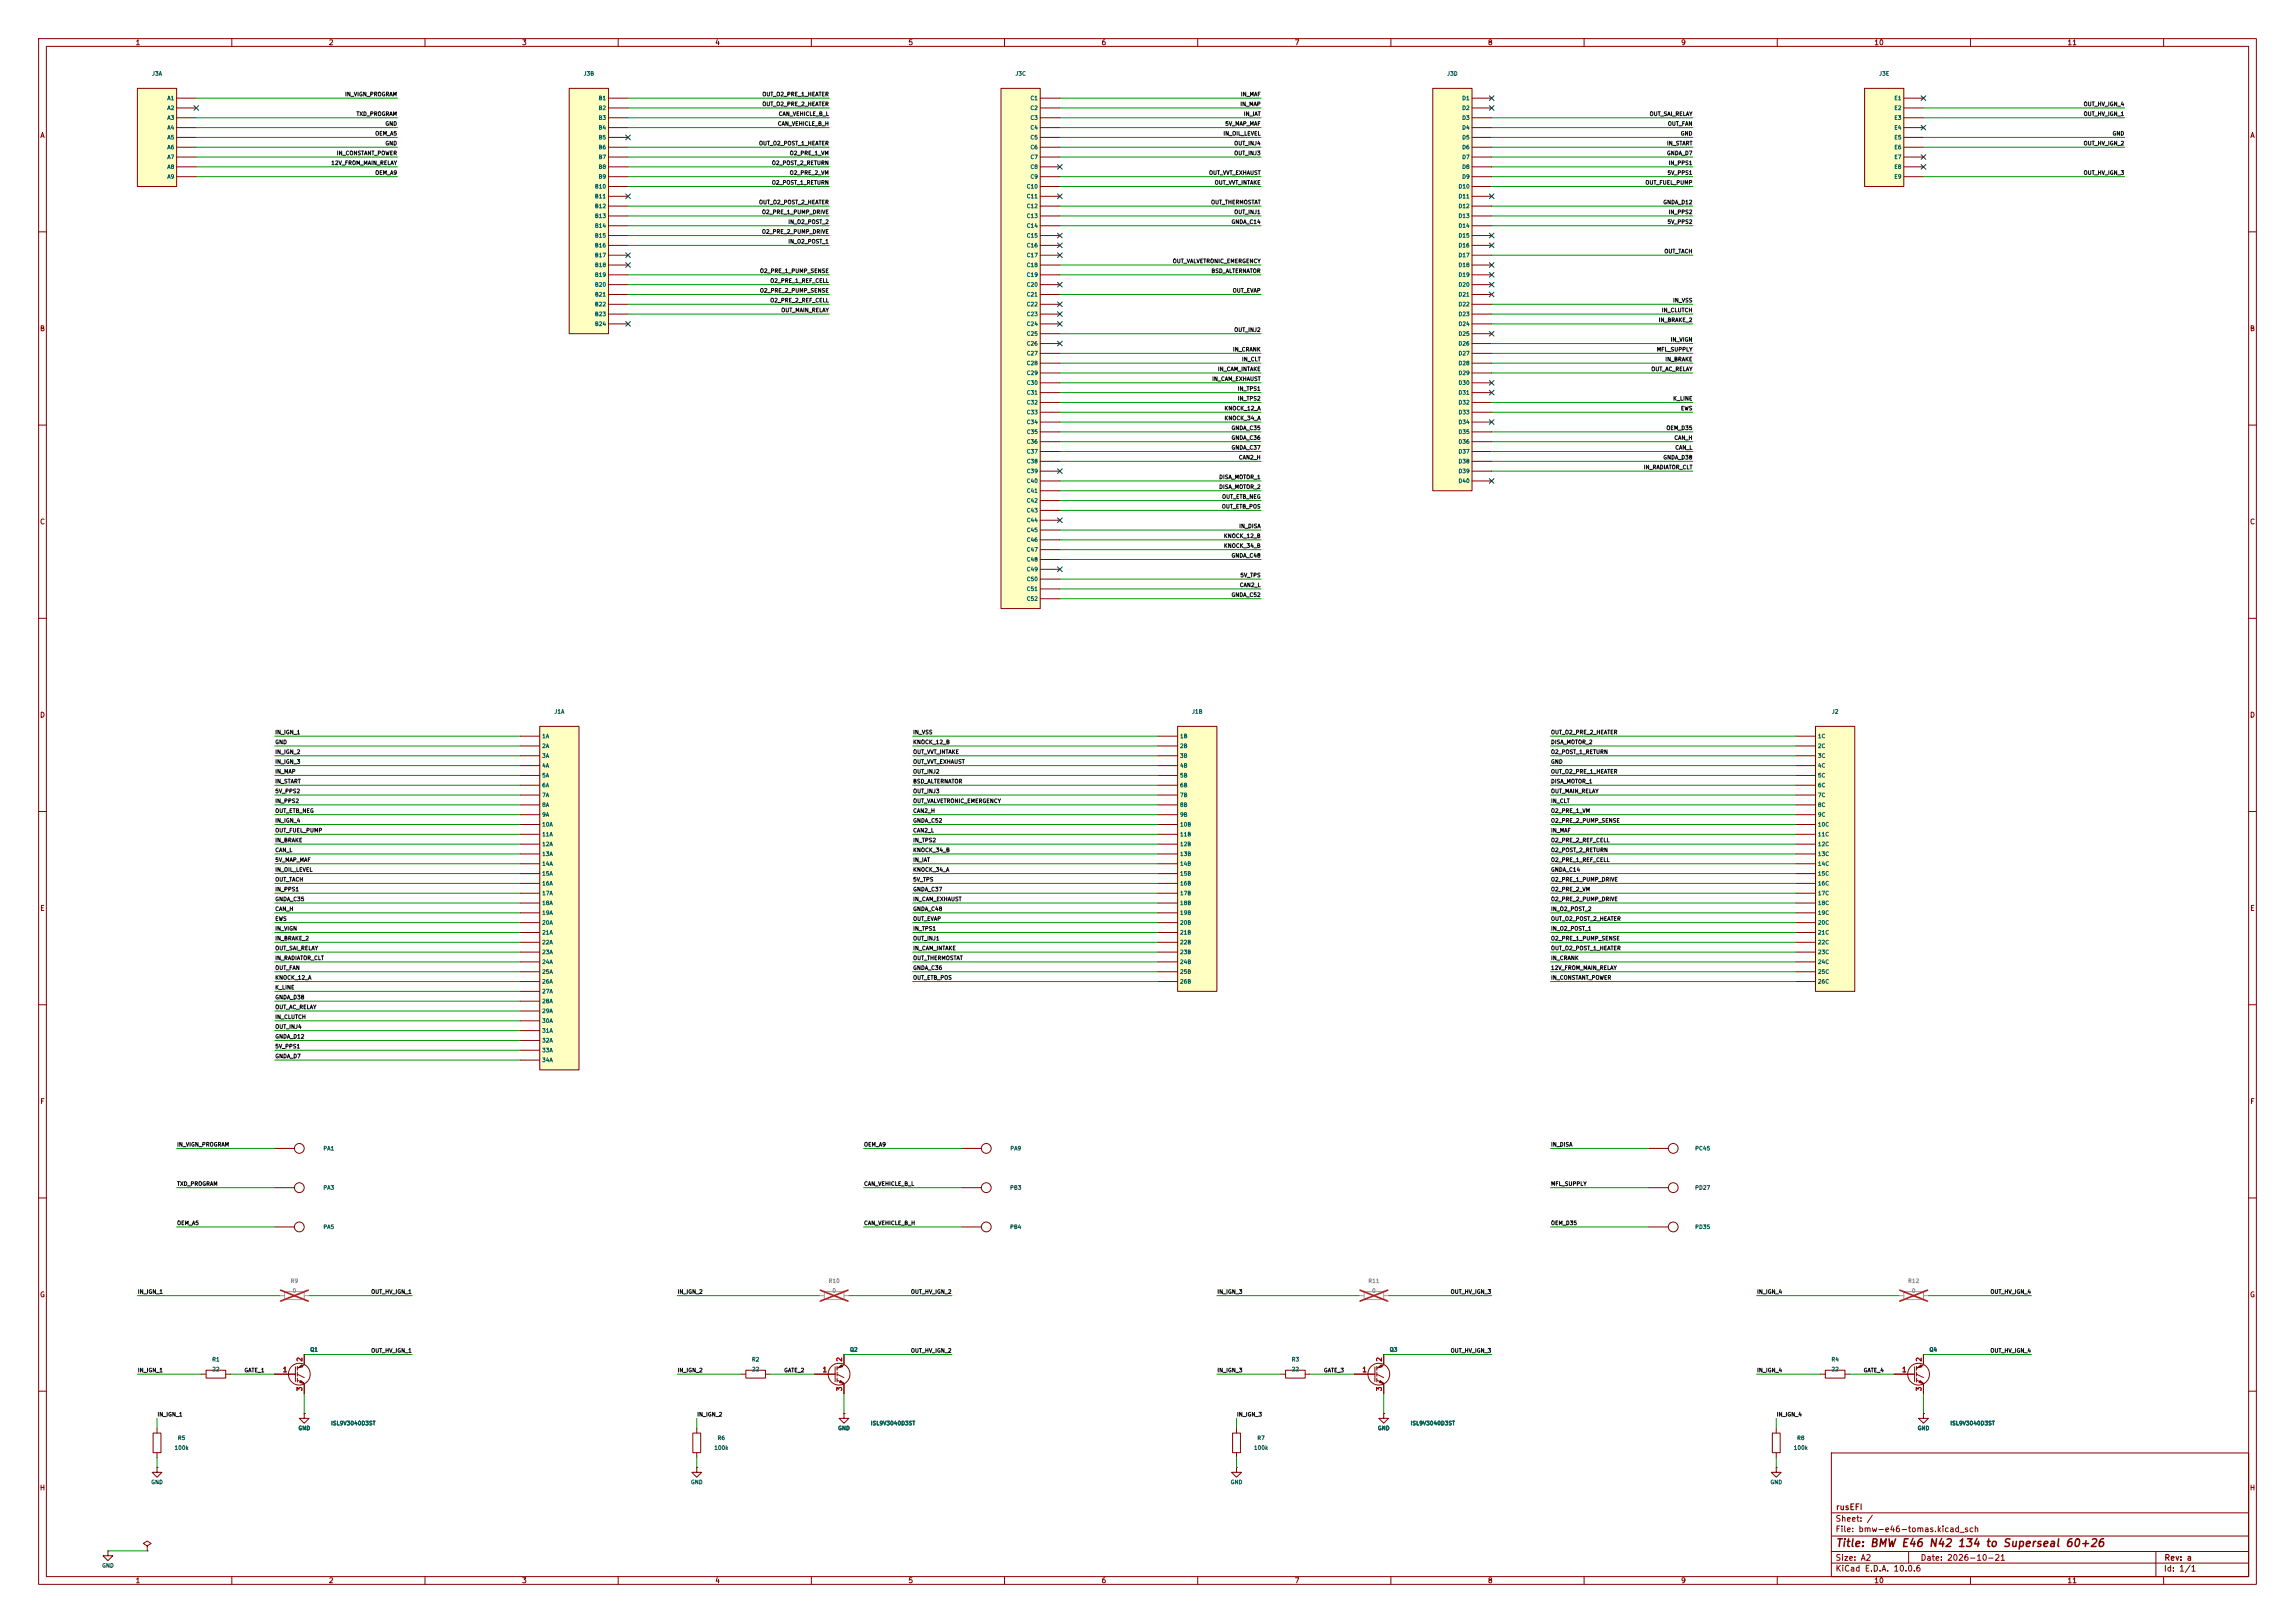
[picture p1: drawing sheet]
<svg xmlns="http://www.w3.org/2000/svg" width="594mm" height="420mm" viewBox="0 0 594 420" stroke-linecap="round" stroke-linejoin="round" font-family="sans-serif">
<defs><g id="words">
<text font-size="2" fill="#840000" x="475" y="400.8">Title: BMW E46 N42 134 to Superseal 60+26</text>
<g font-size="1.5" fill="#840000">
<text x="475" y="394.1">Sheet: /</text>
<text x="475.1" y="391.1">rusEFI</text>
<text x="475" y="396.8">File: bmw-e46-tomas.kicad_sch</text>
<text x="475" y="407">KiCad E.D.A. 10.0.6</text>
<text x="475" y="404.2">Size: A2</text>
<text x="497" y="404.2">Date: 2026-10-21</text>
<text x="560" y="407">Id: 1/1</text>
<text x="560.1" y="404.2">Rev: a</text>
</g>
<g font-size="1.3" fill="#840000">
<text x="35" y="12">1</text>
<text x="85" y="12">2</text>
<text x="135" y="12">3</text>
<text x="185" y="12">4</text>
<text x="235" y="12">5</text>
<text x="285" y="12">6</text>
<text x="335" y="12">7</text>
<text x="385" y="12">8</text>
<text x="435" y="12">9</text>
<text x="485" y="12">10</text>
<text x="535" y="12">11</text>
<text x="10.3" y="36">A</text>
<text x="582.3" y="36">A</text>
<text x="10.2" y="86">B</text>
<text x="582.2" y="86">B</text>
<text x="10.2" y="136">C</text>
<text x="582.2" y="136">C</text>
<text x="10.2" y="186">D</text>
<text x="582.2" y="186">D</text>
<text x="10.3" y="236">E</text>
<text x="582.3" y="236">E</text>
<text x="10.3" y="286">F</text>
<text x="582.3" y="286">F</text>
<text x="10.2" y="336">G</text>
<text x="582.2" y="336">G</text>
<text x="10.2" y="386">H</text>
<text x="582.2" y="386">H</text>
<text x="35" y="410">1</text>
<text x="85" y="410">2</text>
<text x="135" y="410">3</text>
<text x="185" y="410">4</text>
<text x="235" y="410">5</text>
<text x="285" y="410">6</text>
<text x="335" y="410">7</text>
<text x="385" y="410">8</text>
<text x="435" y="410">9</text>
<text x="485" y="410">10</text>
<text x="535" y="410">11</text>
</g>
<g font-size="1.3" fill="#a90000">
<text x="78.5" y="352.5" transform="rotate(-90 78.5 352.5)">2</text>
<text x="218.2" y="352.5" transform="rotate(-90 218.2 352.5)">2</text>
<text x="357.9" y="352.5" transform="rotate(-90 357.9 352.5)">2</text>
<text x="497.6" y="352.5" transform="rotate(-90 497.6 352.5)">2</text>
<text x="73.1" y="355.4">1</text>
<text x="212.8" y="355.4">1</text>
<text x="352.5" y="355.4">1</text>
<text x="492.2" y="355.4">1</text>
<text x="78.5" y="360.1" transform="rotate(-90 78.5 360.1)">3</text>
<text x="218.2" y="360.1" transform="rotate(-90 218.2 360.1)">3</text>
<text x="357.9" y="360.1" transform="rotate(-90 357.9 360.1)">3</text>
<text x="497.6" y="360.1" transform="rotate(-90 497.6 360.1)">3</text>
</g>
<g font-size="1" fill="#006464">
<text x="39.3" y="19.8">J3A</text>
<text x="150.9" y="19.8">J3B</text>
<text x="262.7" y="19.8">J3C</text>
<text x="374.5" y="19.8">J3D</text>
<text x="486.3" y="19.8">J3E</text>
<text x="43.2" y="26.2">A1</text>
<text x="43.2" y="28.7">A2</text>
<text x="154.8" y="26.2">B1</text>
<text x="154.8" y="28.7">B2</text>
<text x="266.6" y="26.2">C1</text>
<text x="266.6" y="28.7">C2</text>
<text x="378.3" y="26.2">D1</text>
<text x="378.3" y="28.7">D2</text>
<text x="490.2" y="26.2">E1</text>
<text x="490.2" y="28.7">E2</text>
<text x="43.2" y="31.2">A3</text>
<text x="43.2" y="33.8">A4</text>
<text x="154.8" y="31.2">B3</text>
<text x="154.8" y="33.8">B4</text>
<text x="266.6" y="31.2">C3</text>
<text x="266.6" y="33.8">C4</text>
<text x="378.3" y="31.2">D3</text>
<text x="378.3" y="33.8">D4</text>
<text x="490.2" y="31.2">E3</text>
<text x="490.2" y="33.8">E4</text>
<text x="43.2" y="36.3">A5</text>
<text x="43.2" y="38.9">A6</text>
<text x="43.2" y="41.4">A7</text>
<text x="154.8" y="36.3">B5</text>
<text x="154.8" y="38.9">B6</text>
<text x="154.8" y="41.4">B7</text>
<text x="266.6" y="36.3">C5</text>
<text x="266.6" y="38.9">C6</text>
<text x="266.6" y="41.4">C7</text>
<text x="378.3" y="36.3">D5</text>
<text x="378.3" y="38.9">D6</text>
<text x="378.3" y="41.4">D7</text>
<text x="490.2" y="36.3">E5</text>
<text x="490.2" y="38.9">E6</text>
<text x="490.2" y="41.4">E7</text>
<text x="43.2" y="43.9">A8</text>
<text x="43.2" y="46.5">A9</text>
<text x="154.8" y="43.9">B8</text>
<text x="154.8" y="46.5">B9</text>
<text x="266.6" y="43.9">C8</text>
<text x="266.6" y="46.5">C9</text>
<text x="378.3" y="43.9">D8</text>
<text x="378.3" y="46.5">D9</text>
<text x="490.2" y="43.9">E8</text>
<text x="490.2" y="46.5">E9</text>
<text x="153.9" y="49">B10</text>
<text x="153.9" y="51.6">B11</text>
<text x="265.6" y="49">C10</text>
<text x="265.6" y="51.6">C11</text>
<text x="377.4" y="49">D10</text>
<text x="377.4" y="51.6">D11</text>
<text x="153.9" y="54.1">B12</text>
<text x="153.9" y="56.6">B13</text>
<text x="153.9" y="59.2">B14</text>
<text x="265.6" y="54.1">C12</text>
<text x="265.6" y="56.6">C13</text>
<text x="265.6" y="59.2">C14</text>
<text x="377.4" y="54.1">D12</text>
<text x="377.4" y="56.6">D13</text>
<text x="377.4" y="59.2">D14</text>
<text x="153.9" y="61.7">B15</text>
<text x="153.9" y="64.3">B16</text>
<text x="265.6" y="61.7">C15</text>
<text x="265.6" y="64.3">C16</text>
<text x="377.4" y="61.7">D15</text>
<text x="377.4" y="64.3">D16</text>
<text x="153.9" y="66.8">B17</text>
<text x="153.9" y="69.3">B18</text>
<text x="153.9" y="71.9">B19</text>
<text x="265.6" y="66.8">C17</text>
<text x="265.6" y="69.3">C18</text>
<text x="265.6" y="71.9">C19</text>
<text x="377.4" y="66.8">D17</text>
<text x="377.4" y="69.3">D18</text>
<text x="377.4" y="71.9">D19</text>
<text x="153.9" y="74.4">B20</text>
<text x="153.9" y="77">B21</text>
<text x="265.6" y="74.4">C20</text>
<text x="265.6" y="77">C21</text>
<text x="377.4" y="74.4">D20</text>
<text x="377.4" y="77">D21</text>
<text x="153.9" y="79.5">B22</text>
<text x="153.9" y="82">B23</text>
<text x="265.6" y="79.5">C22</text>
<text x="265.6" y="82">C23</text>
<text x="377.4" y="79.5">D22</text>
<text x="377.4" y="82">D23</text>
<text x="153.9" y="84.6">B24</text>
<text x="265.6" y="84.6">C24</text>
<text x="265.6" y="87.1">C25</text>
<text x="265.6" y="89.7">C26</text>
<text x="377.4" y="84.6">D24</text>
<text x="377.4" y="87.1">D25</text>
<text x="377.4" y="89.7">D26</text>
<text x="265.6" y="92.2">C27</text>
<text x="265.6" y="94.7">C28</text>
<text x="377.4" y="92.2">D27</text>
<text x="377.4" y="94.7">D28</text>
<text x="265.6" y="97.3">C29</text>
<text x="265.6" y="99.8">C30</text>
<text x="377.4" y="97.3">D29</text>
<text x="377.4" y="99.8">D30</text>
<text x="265.6" y="102.4">C31</text>
<text x="265.6" y="104.9">C32</text>
<text x="265.6" y="107.4">C33</text>
<text x="377.4" y="102.4">D31</text>
<text x="377.4" y="104.9">D32</text>
<text x="377.4" y="107.4">D33</text>
<text x="265.6" y="110">C34</text>
<text x="265.6" y="112.5">C35</text>
<text x="377.4" y="110">D34</text>
<text x="377.4" y="112.5">D35</text>
<text x="265.6" y="115.1">C36</text>
<text x="265.6" y="117.6">C37</text>
<text x="377.4" y="115.1">D36</text>
<text x="377.4" y="117.6">D37</text>
<text x="265.6" y="120.1">C38</text>
<text x="265.6" y="122.7">C39</text>
<text x="265.6" y="125.2">C40</text>
<text x="377.4" y="120.1">D38</text>
<text x="377.4" y="122.7">D39</text>
<text x="377.4" y="125.2">D40</text>
<text x="265.6" y="127.8">C41</text>
<text x="265.6" y="130.3">C42</text>
<text x="265.6" y="132.8">C43</text>
<text x="265.6" y="135.4">C44</text>
<text x="265.6" y="137.9">C45</text>
<text x="265.6" y="140.5">C46</text>
<text x="265.6" y="143">C47</text>
<text x="265.6" y="145.5">C48</text>
<text x="265.6" y="148.1">C49</text>
<text x="265.6" y="150.6">C50</text>
<text x="265.6" y="153.2">C51</text>
<text x="265.6" y="155.7">C52</text>
<text x="143.4" y="184.9">J1A</text>
<text x="308.4" y="184.9">J1B</text>
<text x="474" y="184.9">J2</text>
<text x="140.2" y="191.3">1A</text>
<text x="305.3" y="191.3">1B</text>
<text x="470.4" y="191.3">1C</text>
<text x="140.2" y="193.8">2A</text>
<text x="140.2" y="196.3">3A</text>
<text x="305.3" y="193.8">2B</text>
<text x="305.3" y="196.3">3B</text>
<text x="470.4" y="193.8">2C</text>
<text x="470.4" y="196.3">3C</text>
<text x="140.2" y="198.9">4A</text>
<text x="140.2" y="201.4">5A</text>
<text x="140.2" y="204">6A</text>
<text x="305.3" y="198.9">4B</text>
<text x="305.3" y="201.4">5B</text>
<text x="305.3" y="204">6B</text>
<text x="470.4" y="198.9">4C</text>
<text x="470.4" y="201.4">5C</text>
<text x="470.4" y="204">6C</text>
<text x="140.2" y="206.5">7A</text>
<text x="140.2" y="209">8A</text>
<text x="305.3" y="206.5">7B</text>
<text x="305.3" y="209">8B</text>
<text x="470.4" y="206.5">7C</text>
<text x="470.4" y="209">8C</text>
<text x="140.2" y="211.6">9A</text>
<text x="140.2" y="214.1">10A</text>
<text x="305.3" y="211.6">9B</text>
<text x="305.3" y="214.1">10B</text>
<text x="470.4" y="211.6">9C</text>
<text x="470.4" y="214.1">10C</text>
<text x="140.2" y="216.7">11A</text>
<text x="140.2" y="219.2">12A</text>
<text x="140.2" y="221.7">13A</text>
<text x="305.3" y="216.7">11B</text>
<text x="305.3" y="219.2">12B</text>
<text x="305.3" y="221.7">13B</text>
<text x="470.4" y="216.7">11C</text>
<text x="470.4" y="219.2">12C</text>
<text x="470.4" y="221.7">13C</text>
<text x="140.2" y="224.3">14A</text>
<text x="140.2" y="226.8">15A</text>
<text x="305.3" y="224.3">14B</text>
<text x="305.3" y="226.8">15B</text>
<text x="470.4" y="224.3">14C</text>
<text x="470.4" y="226.8">15C</text>
<text x="140.2" y="229.4">16A</text>
<text x="140.2" y="231.9">17A</text>
<text x="305.3" y="229.4">16B</text>
<text x="305.3" y="231.9">17B</text>
<text x="470.4" y="229.4">16C</text>
<text x="470.4" y="231.9">17C</text>
<text x="140.2" y="234.4">18A</text>
<text x="140.2" y="237">19A</text>
<text x="140.2" y="239.5">20A</text>
<text x="305.3" y="234.4">18B</text>
<text x="305.3" y="237">19B</text>
<text x="305.3" y="239.5">20B</text>
<text x="470.4" y="234.4">18C</text>
<text x="470.4" y="237">19C</text>
<text x="470.4" y="239.5">20C</text>
<text x="140.2" y="242.1">21A</text>
<text x="140.2" y="244.6">22A</text>
<text x="305.3" y="242.1">21B</text>
<text x="305.3" y="244.6">22B</text>
<text x="470.4" y="242.1">21C</text>
<text x="470.4" y="244.6">22C</text>
<text x="140.2" y="247.1">23A</text>
<text x="140.2" y="249.7">24A</text>
<text x="305.3" y="247.1">23B</text>
<text x="305.3" y="249.7">24B</text>
<text x="470.4" y="247.1">23C</text>
<text x="470.4" y="249.7">24C</text>
<text x="140.2" y="252.2">25A</text>
<text x="140.2" y="254.8">26A</text>
<text x="140.2" y="257.3">27A</text>
<text x="305.3" y="252.2">25B</text>
<text x="305.3" y="254.8">26B</text>
<text x="470.4" y="252.2">25C</text>
<text x="470.4" y="254.8">26C</text>
<text x="140.2" y="259.8">28A</text>
<text x="140.2" y="262.4">29A</text>
<text x="140.2" y="264.9">30A</text>
<text x="140.2" y="267.5">31A</text>
<text x="140.2" y="270">32A</text>
<text x="140.2" y="272.5">33A</text>
<text x="140.2" y="275.1">34A</text>
<text x="83.6" y="297.9">PA1</text>
<text x="261.4" y="297.9">PA9</text>
<text x="438.6" y="297.9">PC45</text>
<text x="83.6" y="308.1">PA3</text>
<text x="261.3" y="308.1">PB3</text>
<text x="438.6" y="308.1">PD27</text>
<text x="83.6" y="318.3">PA5</text>
<text x="261.3" y="318.3">PB4</text>
<text x="438.6" y="318.3">PD35</text>
<text x="54.8" y="352.5">R1</text>
<text x="80.2" y="350">Q1</text>
<text x="194.5" y="352.5">R2</text>
<text x="219.9" y="350">Q2</text>
<text x="334.2" y="352.5">R3</text>
<text x="359.6" y="350">Q3</text>
<text x="473.9" y="352.5">R4</text>
<text x="499.3" y="350">Q4</text>
<text x="54.8" y="355.1">22</text>
<text x="194.5" y="355.1">22</text>
<text x="334.2" y="355.1">22</text>
<text x="473.9" y="355.1">22</text>
<text x="77.1" y="370.3">GND</text>
<text x="85.6" y="369.1">ISL9V3040D3ST</text>
<text x="216.8" y="370.3">GND</text>
<text x="225.3" y="369.1">ISL9V3040D3ST</text>
<text x="356.5" y="370.3">GND</text>
<text x="365" y="369.1">ISL9V3040D3ST</text>
<text x="496.2" y="370.3">GND</text>
<text x="504.7" y="369.1">ISL9V3040D3ST</text>
<text x="45.1" y="375.4">100k</text>
<text x="45.9" y="372.9">R5</text>
<text x="184.8" y="375.4">100k</text>
<text x="185.6" y="372.9">R6</text>
<text x="324.5" y="375.4">100k</text>
<text x="325.3" y="372.9">R7</text>
<text x="464.2" y="375.4">100k</text>
<text x="465" y="372.9">R8</text>
<text x="39" y="384.3">GND</text>
<text x="178.7" y="384.3">GND</text>
<text x="318.4" y="384.3">GND</text>
<text x="458.1" y="384.3">GND</text>
<text x="26.3" y="405.9">GND</text>
</g>
<g font-size="1" fill="#0f0f0f">
<text x="89.2" y="25.1">IN_VIGN_PROGRAM</text>
<text x="197.2" y="25.1">OUT_O2_PRE_1_HEATER</text>
<text x="197.2" y="27.7">OUT_O2_PRE_2_HEATER</text>
<text x="320.9" y="27.7">IN_MAP</text>
<text x="321" y="25.1">IN_MAF</text>
<text x="539.2" y="27.7">OUT_HV_IGN_4</text>
<text x="92.1" y="30.2">TXD_PROGRAM</text>
<text x="97" y="35.3">OEM_A5</text>
<text x="99.6" y="32.8">GND</text>
<text x="201.2" y="32.8">CAN_VEHICLE_B_H</text>
<text x="201.4" y="30.2">CAN_VEHICLE_B_L</text>
<text x="316.5" y="35.3">IN_OIL_LEVEL</text>
<text x="317" y="32.8">5V_MAP_MAF</text>
<text x="321.8" y="30.2">IN_IAT</text>
<text x="426.9" y="30.2">OUT_SAI_RELAY</text>
<text x="431.6" y="32.8">OUT_FAN</text>
<text x="434.9" y="35.3">GND</text>
<text x="539.2" y="30.2">OUT_HV_IGN_1</text>
<text x="546.7" y="35.3">GND</text>
<text x="87.1" y="40.4">IN_CONSTANT_POWER</text>
<text x="99.6" y="37.8">GND</text>
<text x="196.3" y="37.8">OUT_O2_POST_1_HEATER</text>
<text x="204.3" y="40.4">O2_PRE_1_VM</text>
<text x="319.3" y="37.8">OUT_INJ4</text>
<text x="319.3" y="40.4">OUT_INJ3</text>
<text x="431.3" y="37.8">IN_START</text>
<text x="431.3" y="40.4">GNDA_D7</text>
<text x="539.2" y="37.8">OUT_HV_IGN_2</text>
<text x="85.6" y="42.9">12V_FROM_MAIN_RELAY</text>
<text x="97" y="45.5">OEM_A9</text>
<text x="199.7" y="42.9">O2_POST_2_RETURN</text>
<text x="204.3" y="45.5">O2_PRE_2_VM</text>
<text x="312.8" y="45.5">OUT_VVT_EXHAUST</text>
<text x="431.5" y="45.5">5V_PPS1</text>
<text x="431.8" y="42.9">IN_PPS1</text>
<text x="539.2" y="45.5">OUT_HV_IGN_3</text>
<text x="196.3" y="53.1">OUT_O2_POST_2_HEATER</text>
<text x="199.7" y="48">O2_POST_1_RETURN</text>
<text x="313.3" y="53.1">OUT_THERMOSTAT</text>
<text x="314.3" y="48">OUT_VVT_INTAKE</text>
<text x="425.8" y="48">OUT_FUEL_PUMP</text>
<text x="430.4" y="53.1">GNDA_D12</text>
<text x="197.1" y="55.6">O2_PRE_1_PUMP_DRIVE</text>
<text x="203.9" y="58.2">IN_O2_POST_2</text>
<text x="318.6" y="58.2">GNDA_C14</text>
<text x="319.3" y="55.6">OUT_INJ1</text>
<text x="431.5" y="58.2">5V_PPS2</text>
<text x="431.8" y="55.6">IN_PPS2</text>
<text x="197.1" y="60.7">O2_PRE_2_PUMP_DRIVE</text>
<text x="203.9" y="63.2">IN_O2_POST_1</text>
<text x="430.7" y="65.8">OUT_TACH</text>
<text x="196.6" y="70.9">O2_PRE_1_PUMP_SENSE</text>
<text x="303.4" y="68.3">OUT_VALVETRONIC_EMERGENCY</text>
<text x="313.4" y="70.9">BSD_ALTERNATOR</text>
<text x="196.6" y="75.9">O2_PRE_2_PUMP_SENSE</text>
<text x="199.2" y="73.4">O2_PRE_1_REF_CELL</text>
<text x="319" y="75.9">OUT_EVAP</text>
<text x="199.2" y="78.5">O2_PRE_2_REF_CELL</text>
<text x="202.1" y="81">OUT_MAIN_RELAY</text>
<text x="429.2" y="83.6">IN_BRAKE_2</text>
<text x="430" y="81">IN_CLUTCH</text>
<text x="432.9" y="78.5">IN_VSS</text>
<text x="319.3" y="86.1">OUT_INJ2</text>
<text x="432.3" y="88.6">IN_VIGN</text>
<text x="319" y="91.2">IN_CRANK</text>
<text x="321.3" y="93.7">IN_CLT</text>
<text x="428.7" y="91.2">MFL_SUPPLY</text>
<text x="430.9" y="93.7">IN_BRAKE</text>
<text x="313.6" y="98.8">IN_CAM_EXHAUST</text>
<text x="315.1" y="96.3">IN_CAM_INTAKE</text>
<text x="320.2" y="101.3">IN_TPS1</text>
<text x="427.3" y="96.3">OUT_AC_RELAY</text>
<text x="316.8" y="106.4">KNOCK_12_A</text>
<text x="320.2" y="103.9">IN_TPS2</text>
<text x="432.9" y="103.9">K_LINE</text>
<text x="434.9" y="106.4">EWS</text>
<text x="316.8" y="109">KNOCK_34_A</text>
<text x="318.6" y="111.5">GNDA_C35</text>
<text x="431.2" y="111.5">OEM_D35</text>
<text x="318.6" y="114">GNDA_C36</text>
<text x="318.6" y="116.6">GNDA_C37</text>
<text x="320.5" y="119.1">CAN2_H</text>
<text x="430.4" y="119.1">GNDA_D38</text>
<text x="433.2" y="114">CAN_H</text>
<text x="433.5" y="116.6">CAN_L</text>
<text x="315.4" y="124.2">DISA_MOTOR_1</text>
<text x="425.3" y="121.7">IN_RADIATOR_CLT</text>
<text x="315.4" y="126.7">DISA_MOTOR_2</text>
<text x="316.1" y="131.8">OUT_ETB_POS</text>
<text x="316.2" y="129.3">OUT_ETB_NEG</text>
<text x="320.6" y="136.9">IN_DISA</text>
<text x="316.7" y="139.4">KNOCK_12_B</text>
<text x="316.7" y="142">KNOCK_34_B</text>
<text x="318.6" y="144.5">GNDA_C48</text>
<text x="320.9" y="149.6">5V_TPS</text>
<text x="318.6" y="154.7">GNDA_C52</text>
<text x="320.8" y="152.1">CAN2_L</text>
<text x="71.1" y="190.2">IN_IGN_1</text>
<text x="236.2" y="190.2">IN_VSS</text>
<text x="401.3" y="190.2">OUT_O2_PRE_2_HEATER</text>
<text x="71.1" y="192.8">GND</text>
<text x="71.1" y="195.3">IN_IGN_2</text>
<text x="71.1" y="197.9">IN_IGN_3</text>
<text x="236.2" y="192.8">KNOCK_12_B</text>
<text x="236.2" y="195.3">OUT_VVT_INTAKE</text>
<text x="236.2" y="197.9">OUT_VVT_EXHAUST</text>
<text x="401.3" y="192.8">DISA_MOTOR_2</text>
<text x="401.3" y="195.3">O2_POST_1_RETURN</text>
<text x="401.3" y="197.9">GND</text>
<text x="71.1" y="200.4">IN_MAP</text>
<text x="71.1" y="202.9">IN_START</text>
<text x="236.2" y="200.4">OUT_INJ2</text>
<text x="236.2" y="202.9">BSD_ALTERNATOR</text>
<text x="401.3" y="200.4">OUT_O2_PRE_1_HEATER</text>
<text x="401.3" y="202.9">DISA_MOTOR_1</text>
<text x="71.1" y="205.5">5V_PPS2</text>
<text x="71.1" y="208">IN_PPS2</text>
<text x="236.2" y="205.5">OUT_INJ3</text>
<text x="236.2" y="208">OUT_VALVETRONIC_EMERGENCY</text>
<text x="401.3" y="205.5">OUT_MAIN_RELAY</text>
<text x="401.3" y="208">IN_CLT</text>
<text x="71.1" y="210.6">OUT_ETB_NEG</text>
<text x="71.1" y="213.1">IN_IGN_4</text>
<text x="71.1" y="215.6">OUT_FUEL_PUMP</text>
<text x="236.2" y="210.6">CAN2_H</text>
<text x="236.2" y="213.1">GNDA_C52</text>
<text x="236.2" y="215.6">CAN2_L</text>
<text x="401.3" y="210.6">O2_PRE_1_VM</text>
<text x="401.3" y="213.1">O2_PRE_2_PUMP_SENSE</text>
<text x="401.3" y="215.6">IN_MAF</text>
<text x="71.1" y="218.2">IN_BRAKE</text>
<text x="71.1" y="220.7">CAN_L</text>
<text x="236.2" y="218.2">IN_TPS2</text>
<text x="236.2" y="220.7">KNOCK_34_B</text>
<text x="401.3" y="218.2">O2_PRE_2_REF_CELL</text>
<text x="401.3" y="220.7">O2_POST_2_RETURN</text>
<text x="71.1" y="223.3">5V_MAP_MAF</text>
<text x="71.1" y="225.8">IN_OIL_LEVEL</text>
<text x="236.2" y="223.3">IN_IAT</text>
<text x="236.2" y="225.8">KNOCK_34_A</text>
<text x="401.3" y="223.3">O2_PRE_1_REF_CELL</text>
<text x="401.3" y="225.8">GNDA_C14</text>
<text x="71.1" y="228.3">OUT_TACH</text>
<text x="71.1" y="230.9">IN_PPS1</text>
<text x="71.1" y="233.4">GNDA_C35</text>
<text x="236.2" y="228.3">5V_TPS</text>
<text x="236.2" y="230.9">GNDA_C37</text>
<text x="236.2" y="233.4">IN_CAM_EXHAUST</text>
<text x="401.3" y="230.9">O2_PRE_2_VM</text>
<text x="401.3" y="228.3">O2_PRE_1_PUMP_DRIVE</text>
<text x="401.3" y="233.4">O2_PRE_2_PUMP_DRIVE</text>
<text x="71.1" y="236">CAN_H</text>
<text x="71.1" y="238.5">EWS</text>
<text x="236.2" y="236">GNDA_C48</text>
<text x="236.2" y="238.5">OUT_EVAP</text>
<text x="401.3" y="236">IN_O2_POST_2</text>
<text x="401.3" y="238.5">OUT_O2_POST_2_HEATER</text>
<text x="71.1" y="241">IN_VIGN</text>
<text x="71.1" y="243.6">IN_BRAKE_2</text>
<text x="236.2" y="241">IN_TPS1</text>
<text x="236.2" y="243.6">OUT_INJ1</text>
<text x="401.3" y="241">IN_O2_POST_1</text>
<text x="401.3" y="243.6">O2_PRE_1_PUMP_SENSE</text>
<text x="71.1" y="246.1">OUT_SAI_RELAY</text>
<text x="71.1" y="248.7">IN_RADIATOR_CLT</text>
<text x="71.1" y="251.2">OUT_FAN</text>
<text x="236.2" y="251.2">GNDA_C36</text>
<text x="236.2" y="246.1">IN_CAM_INTAKE</text>
<text x="236.2" y="248.7">OUT_THERMOSTAT</text>
<text x="401.3" y="246.1">OUT_O2_POST_1_HEATER</text>
<text x="401.3" y="248.7">IN_CRANK</text>
<text x="401.3" y="251.2">12V_FROM_MAIN_RELAY</text>
<text x="71.1" y="253.7">KNOCK_12_A</text>
<text x="71.1" y="256.3">K_LINE</text>
<text x="236.2" y="253.7">OUT_ETB_POS</text>
<text x="401.3" y="253.7">IN_CONSTANT_POWER</text>
<text x="71.1" y="258.8">GNDA_D38</text>
<text x="71.1" y="261.4">OUT_AC_RELAY</text>
<text x="71.1" y="263.9">IN_CLUTCH</text>
<text x="71.1" y="266.4">OUT_INJ4</text>
<text x="71.1" y="269">GNDA_D12</text>
<text x="71.1" y="271.5">5V_PPS1</text>
<text x="71.1" y="274.1">GNDA_D7</text>
<text x="45.7" y="296.9">IN_VIGN_PROGRAM</text>
<text x="223.5" y="296.9">OEM_A9</text>
<text x="401.3" y="296.9">IN_DISA</text>
<text x="45.7" y="307.1">TXD_PROGRAM</text>
<text x="223.5" y="307.1">CAN_VEHICLE_B_L</text>
<text x="401.3" y="307.1">MFL_SUPPLY</text>
<text x="45.7" y="317.2">OEM_A5</text>
<text x="223.5" y="317.2">CAN_VEHICLE_B_H</text>
<text x="401.3" y="317.2">OEM_D35</text>
<text x="35.6" y="335">IN_IGN_1</text>
<text x="96" y="335">OUT_HV_IGN_1</text>
<text x="175.3" y="335">IN_IGN_2</text>
<text x="235.7" y="335">OUT_HV_IGN_2</text>
<text x="315" y="335">IN_IGN_3</text>
<text x="375.4" y="335">OUT_HV_IGN_3</text>
<text x="454.7" y="335">IN_IGN_4</text>
<text x="515.1" y="335">OUT_HV_IGN_4</text>
<text x="96" y="350.3">OUT_HV_IGN_1</text>
<text x="235.7" y="350.3">OUT_HV_IGN_2</text>
<text x="375.4" y="350.3">OUT_HV_IGN_3</text>
<text x="515.1" y="350.3">OUT_HV_IGN_4</text>
<text x="35.6" y="355.3">IN_IGN_1</text>
<text x="63.1" y="355.3">GATE_1</text>
<text x="175.3" y="355.3">IN_IGN_2</text>
<text x="202.8" y="355.3">GATE_2</text>
<text x="315" y="355.3">IN_IGN_3</text>
<text x="342.5" y="355.3">GATE_3</text>
<text x="454.7" y="355.3">IN_IGN_4</text>
<text x="482.2" y="355.3">GATE_4</text>
<text x="40.6" y="366.8">IN_IGN_1</text>
<text x="180.3" y="366.8">IN_IGN_2</text>
<text x="320" y="366.8">IN_IGN_3</text>
<text x="459.7" y="366.8">IN_IGN_4</text>
</g>
<g font-size="1" fill="#939391">
<text x="75.1" y="332.2">R9</text>
<text x="75.6" y="334.8">0</text>
<text x="214.3" y="332.2">R10</text>
<text x="215.3" y="334.8">0</text>
<text x="354" y="332.2">R11</text>
<text x="355" y="334.8">0</text>
<text x="493.7" y="332.2">R12</text>
<text x="494.7" y="334.8">0</text>
</g>
</g></defs>
<g fill="none" stroke="#840000" stroke-width=".26">
<path d="M10 10h574v400h-574zM12 12h570v396h-570zM60 10v2M110 10v2M160 10v2M210 10v2M260 10v2M310 10v2M360 10v2M410 10v2M460 10v2M510 10v2"/>
<path d="M560 10v2M10 60h2M582 60h2M10 110h2M582 110h2M10 160h2M582 160h2M10 210h2M582 210h2M10 260h2M582 260h2M10 310h2"/>
<path d="M582 310h2M210.8 355.6h5.4M216.2 353.7v3.8M216.7 353.6v1M216.7 355.1v1M216.7 356.6v1M216.7 355.6l1.7 .9M216.7 357.1l1.7 .9M218.4 353.2l-1.7 .9M218.4 350.5v2.6M218.4 358.1v2.6M10 360h2"/>
<path d="M474 376h108v32h-108zM582 360h2M474 397.5h108M474 391.5h108M60 408v2M110 408v2M160 408v2M210 408v2M260 408v2M310 408v2M360 408v2M410 408v2"/>
<path d="M460 408v2M474 404.5h108M474 401.5h108M494 401.5v3M510 408v2M558 401.5v6.5M560 408v2"/>
<circle cx="217.2" cy="355.6" r="2.82"/>
</g>
<g fill="#840000" stroke="#840000" stroke-width=".26">
<path d="M217.6 357.3l.8 .7-1.1-.2z"/>
<path d="M216.9 353.9l.9-.7 .3 .5z"/>
</g>
<path d="M147.3 22.9h10.2v63.5h-10.2z" fill="#ffffc2"/>
<g fill="none" stroke="#840000" stroke-width=".26">
<path d="M147.3 22.9h10.2v63.5h-10.2zM157.5 25.4h5.1M157.5 27.9h5.1M157.5 30.5h5.1M157.5 33h5.1M157.5 35.6h5.1M157.5 38.1h5.1M157.5 40.6h5.1M157.5 43.2h5.1M157.5 45.7h5.1M157.5 48.3h5.1M157.5 50.8h5.1"/>
<path d="M157.5 53.3h5.1M157.5 55.9h5.1M157.5 58.4h5.1M157.5 61h5.1M157.5 63.5h5.1M157.5 66h5.1M157.5 68.6h5.1M157.5 71.1h5.1M157.5 73.7h5.1M157.5 76.2h5.1M157.5 78.7h5.1M157.5 81.3h5.1"/>
<path d="M157.5 83.8h5.1M71.1 297.2h5.1M71.1 307.3h5.1M71.1 317.5h5.1M248.9 307.3h5.1M52.1 355.6h1.2M53.3 354.6h5.1v2h-5.1zM58.4 355.6h1.3M71.1 355.6h5.4M76.5 353.7v3.8M77 353.6v1M77 355.1v1"/>
<path d="M77 356.6v1M77 355.6l1.7 .9M77 357.1l1.7 .9M78.7 353.2l-1.7 .9M78.7 350.5v2.6M78.7 358.1v2.6M331.5 355.6h1.2M332.7 354.6h5.1v2h-5.1zM337.8 355.6h1.3M350.5 355.6h5.4M355.9 353.7v3.8M356.4 353.6v1"/>
<path d="M356.4 355.1v1M356.4 356.6v1M356.4 355.6l1.7 .9M356.4 357.1l1.7 .9M358.1 353.2l-1.7 .9M358.1 350.5v2.6M358.1 358.1v2.6M40.6 379.7v1.3h1.3l-1.3 1.3-1.2-1.3h1.2M40.6 379.7h.1M78.7 365.8v1.2h1.3l-1.3 1.3-1.2-1.3h1.2M78.7 365.8h.1M218.4 365.8v1.2h1.3l-1.3 1.3-1.2-1.3h1.2"/>
<path d="M218.4 365.8h.1M319 370.8h2.1v5.1h-2.1zM320 379.7v1.3h1.3l-1.3 1.3-1.2-1.3h1.2M320 379.7h.1M320 369.6v1.2M320 375.9v1.3M497.8 365.8v1.2h1.3l-1.3 1.3-1.2-1.3h1.2M497.8 365.8h.1M27.9 401.3v1.3h1.3l-1.3 1.3-1.2-1.3h1.2M27.9 401.3h.1M38.1 400.1l1-.7-1-.6-1 .6 1 .7v1.2M38.1 401.3h.1"/>
<circle cx="77.5" cy="297.2" r="1.27"/>
<circle cx="77.5" cy="317.5" r="1.27"/>
<circle cx="77.5" cy="307.3" r="1.27"/>
<circle cx="255.3" cy="307.3" r="1.27"/>
<circle cx="77.5" cy="355.6" r="2.82"/>
<circle cx="356.9" cy="355.6" r="2.82"/>
</g>
<g fill="#840000" stroke="#840000" stroke-width=".26">
<path d="M77.9 357.3l.8 .7-1.1-.2z"/>
<path d="M77.2 353.9l.9-.7 .3 .5z"/>
<path d="M357.3 357.3l.8 .7-1.1-.2z"/>
<path d="M356.6 353.9l.9-.7 .3 .5z"/>
</g>
<path d="M72.4 335.3h1.3M73.7 334.3h5v2h-5zM78.7 335.3h1.3M212.1 335.3h1.3M213.4 334.3h5v2h-5zM218.4 335.3h1.3M351.8 335.3h1.3M353.1 334.3h5v2h-5zM358.1 335.3h1.3M491.5 335.3h1.3M492.8 334.3h5v2h-5zM497.8 335.3h1.3" fill="none" stroke="#9c9b98" stroke-width=".26"/>
<path d="M72.6 333.9l7.2 2.8M79.8 333.9l-7.2 2.8M212.3 333.9l7.2 2.8M219.5 333.9l-7.2 2.8M352 333.9l7.2 2.8M359.2 333.9l-7.2 2.8M491.7 333.9l7.2 2.8M498.9 333.9l-7.2 2.8" fill="none" stroke="#e12e31" stroke-width=".46"/>
<path d="M370.8 22.9h10.2v104.1h-10.2z" fill="#ffffc2"/>
<g fill="none" stroke="#840000" stroke-width=".26">
<path d="M370.8 22.9h10.2v104.1h-10.2zM381 25.4h5.1M381 27.9h5.1M381 30.5h5.1M381 33h5.1M381 35.6h5.1M381 38.1h5.1M381 40.6h5.1M381 43.2h5.1M381 45.7h5.1M381 48.3h5.1M381 50.8h5.1"/>
<path d="M381 53.3h5.1M381 55.9h5.1M381 58.4h5.1M381 61h5.1M381 63.5h5.1M381 66h5.1M381 68.6h5.1M381 71.1h5.1M381 73.7h5.1M381 76.2h5.1M381 78.7h5.1M381 81.3h5.1"/>
<path d="M381 83.8h5.1M381 86.4h5.1M381 88.9h5.1M381 91.4h5.1M381 94h5.1M381 96.5h5.1M381 99.1h5.1M381 101.6h5.1M381 104.1h5.1M381 106.7h5.1M381 109.2h5.1M381 111.8h5.1"/>
<path d="M381 114.3h5.1M381 116.8h5.1M381 119.4h5.1M381 121.9h5.1M381 124.5h5.1M248.9 317.5h5.1M191.8 355.6h1.2M193 354.6h5.1v2h-5.1zM198.1 355.6h1.3M39.6 370.8h2.1v5.1h-2.1zM40.6 369.6v1.2M40.6 375.9v1.3"/>
<path d="M179.3 370.8h2.1v5.1h-2.1zM180.3 379.7v1.3h1.3l-1.3 1.3-1.2-1.3h1.2M180.3 379.7h.1M180.3 369.6v1.2M180.3 375.9v1.3M358.1 365.8v1.2h1.3l-1.3 1.3-1.2-1.3h1.2M358.1 365.8h.1M459.7 379.7v1.3h1.3l-1.3 1.3-1.2-1.3h1.2M459.7 379.7h.1"/>
<circle cx="255.3" cy="317.5" r="1.27"/>
</g>
<path d="M259.1 22.9h10.1v134.6h-10.1z" fill="#ffffc2"/>
<g fill="none" stroke="#840000" stroke-width=".26">
<path d="M259.1 22.9h10.1v134.6h-10.1zM269.2 25.4h5.1M269.2 27.9h5.1M269.2 30.5h5.1M269.2 33h5.1M269.2 35.6h5.1M269.2 38.1h5.1M269.2 40.6h5.1M269.2 43.2h5.1M269.2 45.7h5.1M269.2 48.3h5.1M269.2 50.8h5.1"/>
<path d="M269.2 53.3h5.1M269.2 55.9h5.1M269.2 58.4h5.1M269.2 61h5.1M269.2 63.5h5.1M269.2 66h5.1M269.2 68.6h5.1M269.2 71.1h5.1M269.2 73.7h5.1M269.2 76.2h5.1M269.2 78.7h5.1M269.2 81.3h5.1"/>
<path d="M269.2 83.8h5.1M269.2 86.4h5.1M269.2 88.9h5.1M269.2 91.4h5.1M269.2 94h5.1M269.2 96.5h5.1M269.2 99.1h5.1M269.2 101.6h5.1M269.2 104.1h5.1M269.2 106.7h5.1M269.2 109.2h5.1M269.2 111.8h5.1"/>
<path d="M269.2 114.3h5.1M269.2 116.8h5.1M269.2 119.4h5.1M269.2 121.9h5.1M269.2 124.5h5.1M269.2 127h5.1M269.2 129.5h5.1M269.2 132.1h5.1M269.2 134.6h5.1M269.2 137.2h5.1M269.2 139.7h5.1M269.2 142.2h5.1"/>
<path d="M269.2 144.8h5.1M269.2 147.3h5.1M269.2 149.9h5.1M269.2 152.4h5.1M269.2 154.9h5.1"/>
</g>
<path d="M35.6 22.9h10.1v25.4h-10.1z" fill="#ffffc2"/>
<g fill="none" stroke="#840000" stroke-width=".26">
<path d="M35.6 22.9h10.1v25.4h-10.1zM45.7 25.4h5.1M45.7 27.9h5.1M45.7 30.5h5.1M45.7 33h5.1M45.7 35.6h5.1M45.7 38.1h5.1M45.7 40.6h5.1M45.7 43.2h5.1M45.7 45.7h5.1M458.7 370.8h2.1v5.1h-2.1zM459.7 369.6v1.2"/>
<path d="M459.7 375.9v1.3"/>
</g>
<path d="M469.9 188h10.2v68.5h-10.2z" fill="#ffffc2"/>
<g fill="none" stroke="#840000" stroke-width=".26">
<path d="M464.8 190.5h5.1M464.8 193h5.1M464.8 195.6h5.1M464.8 198.1h5.1M469.9 188h10.2v68.5h-10.2zM464.8 200.7h5.1M464.8 203.2h5.1M464.8 205.7h5.1M464.8 208.3h5.1M464.8 210.8h5.1M464.8 213.4h5.1M464.8 215.9h5.1"/>
<path d="M464.8 218.4h5.1M464.8 221h5.1M464.8 223.5h5.1M464.8 226.1h5.1M464.8 228.6h5.1M464.8 231.1h5.1M464.8 233.7h5.1M464.8 236.2h5.1M464.8 238.8h5.1M464.8 241.3h5.1M464.8 243.8h5.1M464.8 246.4h5.1"/>
<path d="M464.8 248.9h5.1M464.8 251.5h5.1M464.8 254h5.1M248.9 297.2h5.1M426.7 297.2h5.1M426.7 317.5h5.1"/>
<circle cx="255.3" cy="297.2" r="1.27"/>
<circle cx="433.1" cy="297.2" r="1.27"/>
<circle cx="433.1" cy="317.5" r="1.27"/>
</g>
<path d="M482.6 22.9h10.2v25.4h-10.2z" fill="#ffffc2"/>
<g fill="none" stroke="#840000" stroke-width=".26">
<path d="M482.6 22.9h10.2v25.4h-10.2zM492.8 25.4h5M492.8 27.9h5M492.8 30.5h5M492.8 33h5M492.8 35.6h5M492.8 38.1h5M492.8 40.6h5M492.8 43.2h5M492.8 45.7h5M490.2 355.6h5.4M495.6 353.7v3.8"/>
<path d="M496.1 353.6v1M496.1 355.1v1M496.1 356.6v1M496.1 355.6l1.7 .9M496.1 357.1l1.7 .9M497.8 353.2l-1.7 .9M497.8 350.5v2.6M497.8 358.1v2.6"/>
<circle cx="496.6" cy="355.6" r="2.82"/>
</g>
<g fill="#840000" stroke="#840000" stroke-width=".26">
<path d="M497 357.3l.8 .7-1.1-.2z"/>
<path d="M496.3 353.9l.9-.7 .3 .5z"/>
</g>
<path d="M304.8 188h10.2v68.5h-10.2z" fill="#ffffc2"/>
<g fill="none" stroke="#840000" stroke-width=".26">
<path d="M299.7 190.5h5.1M299.7 193h5.1M299.7 195.6h5.1M299.7 198.1h5.1M304.8 188h10.2v68.5h-10.2zM299.7 200.7h5.1M299.7 203.2h5.1M299.7 205.7h5.1M299.7 208.3h5.1M299.7 210.8h5.1M299.7 213.4h5.1M299.7 215.9h5.1"/>
<path d="M299.7 218.4h5.1M299.7 221h5.1M299.7 223.5h5.1M299.7 226.1h5.1M299.7 228.6h5.1M299.7 231.1h5.1M299.7 233.7h5.1M299.7 236.2h5.1M299.7 238.8h5.1M299.7 241.3h5.1M299.7 243.8h5.1M299.7 246.4h5.1"/>
<path d="M299.7 248.9h5.1M299.7 251.5h5.1M299.7 254h5.1"/>
</g>
<path d="M139.7 188h10.2v88.9h-10.2z" fill="#ffffc2"/>
<g fill="none" stroke="#840000" stroke-width=".26">
<path d="M134.6 190.5h5.1M134.6 193h5.1M134.6 195.6h5.1M134.6 198.1h5.1M139.7 188h10.2v88.9h-10.2zM134.6 200.7h5.1M134.6 203.2h5.1M134.6 205.7h5.1M134.6 208.3h5.1M134.6 210.8h5.1M134.6 213.4h5.1M134.6 215.9h5.1"/>
<path d="M134.6 218.4h5.1M134.6 221h5.1M134.6 223.5h5.1M134.6 226.1h5.1M134.6 228.6h5.1M134.6 231.1h5.1M134.6 233.7h5.1M134.6 236.2h5.1M134.6 238.8h5.1M134.6 241.3h5.1M134.6 243.8h5.1M134.6 246.4h5.1"/>
<path d="M134.6 248.9h5.1M134.6 251.5h5.1M134.6 254h5.1M134.6 256.5h5.1M134.6 259.1h5.1M134.6 261.6h5.1M134.6 264.2h5.1M134.6 266.7h5.1M134.6 269.2h5.1M134.6 271.8h5.1M134.6 274.3h5.1M426.7 307.3h5.1"/>
<path d="M71.1 355.6h5.4M78.7 350.5v2.6M78.7 358.1v2.6M210.8 355.6h5.4M218.4 350.5v2.6M218.4 358.1v2.6M350.5 355.6h5.4M358.1 350.5v2.6M358.1 358.1v2.6M471.2 355.6h1.2M472.4 354.6h5.1v2h-5.1zM477.5 355.6h1.3"/>
<path d="M490.2 355.6h5.4M497.8 350.5v2.6M497.8 358.1v2.6M78.7 365.8h.1M218.4 365.8h.1M358.1 365.8h.1M497.8 365.8h.1"/>
<circle cx="433.1" cy="307.3" r="1.27"/>
</g>
<g fill="none" stroke="#009600" stroke-width=".26">
<path d="M50.8 33h52.1M50.8 30.5h52.1M50.8 25.4h52.1M50.8 38.1h52.1M50.8 35.6h52.1M162.6 33h52M162.6 30.5h52M162.6 25.4h52M162.6 38.1h52M162.6 27.9h52M274.3 33h52.1M274.3 30.5h52.1"/>
<path d="M274.3 25.4h52.1M274.3 38.1h52.1M274.3 27.9h52.1M274.3 35.6h52.1M386.1 33h52M386.1 30.5h52M386.1 38.1h52M386.1 35.6h52M497.8 30.5h52.1M497.8 38.1h52.1M497.8 27.9h52.1M497.8 35.6h52.1"/>
<path d="M50.8 40.6h52.1M50.8 43.2h52.1M50.8 45.7h52.1M162.6 40.6h52M162.6 43.2h52M162.6 45.7h52M162.6 48.3h52M162.6 53.3h52M162.6 55.9h52M162.6 58.4h52M274.3 40.6h52.1M274.3 45.7h52.1"/>
<path d="M274.3 48.3h52.1M274.3 53.3h52.1M274.3 55.9h52.1M274.3 58.4h52.1M386.1 40.6h52M386.1 43.2h52M386.1 45.7h52M386.1 48.3h52M386.1 53.3h52M386.1 55.9h52M386.1 58.4h52M497.8 45.7h52.1"/>
<path d="M162.6 63.5h52M162.6 76.2h52M162.6 78.7h52M162.6 71.1h52M162.6 73.7h52M162.6 61h52M274.3 76.2h52.1M274.3 71.1h52.1M274.3 68.6h52.1M386.1 78.7h52M386.1 66h52M162.6 81.3h52"/>
<path d="M274.3 94h52.1M274.3 96.5h52.1M274.3 99.1h52.1M274.3 91.4h52.1M274.3 86.4h52.1M386.1 94h52M386.1 96.5h52M386.1 83.8h52M386.1 81.3h52M386.1 91.4h52M386.1 88.9h52M274.3 101.6h52.1"/>
<path d="M274.3 104.1h52.1M274.3 106.7h52.1M274.3 109.2h52.1M274.3 111.8h52.1M274.3 114.3h52.1M274.3 116.8h52.1M274.3 119.4h52.1M386.1 104.1h52M386.1 106.7h52M386.1 111.8h52M386.1 114.3h52M386.1 116.8h52"/>
<path d="M386.1 119.4h52M274.3 124.5h52.1M274.3 127h52.1M274.3 129.5h52.1M274.3 132.1h52.1M274.3 137.2h52.1M274.3 139.7h52.1M386.1 121.9h52M274.3 149.9h52.1M274.3 152.4h52.1M274.3 154.9h52.1M274.3 142.2h52.1"/>
<path d="M274.3 144.8h52.1M71.1 198.1h63.5M71.1 195.6h63.5M71.1 193h63.5M71.1 190.5h63.5M236.2 198.1h63.5M236.2 195.6h63.5M236.2 193h63.5M236.2 190.5h63.5M401.3 198.1h63.5M401.3 195.6h63.5M401.3 193h63.5"/>
<path d="M401.3 190.5h63.5M71.1 210.8h63.5M71.1 213.4h63.5M71.1 215.9h63.5M71.1 218.4h63.5M71.1 208.3h63.5M71.1 200.7h63.5M71.1 203.2h63.5M71.1 205.7h63.5M236.2 210.8h63.5M236.2 213.4h63.5M236.2 215.9h63.5"/>
<path d="M236.2 218.4h63.5M236.2 208.3h63.5M236.2 200.7h63.5M236.2 203.2h63.5M236.2 205.7h63.5M401.3 210.8h63.5M401.3 213.4h63.5M401.3 215.9h63.5M401.3 218.4h63.5M401.3 208.3h63.5M401.3 200.7h63.5M401.3 203.2h63.5"/>
<path d="M401.3 205.7h63.5M71.1 226.1h63.5M71.1 228.6h63.5M71.1 221h63.5M71.1 223.5h63.5M71.1 231.1h63.5M71.1 233.7h63.5M71.1 236.2h63.5M71.1 238.8h63.5M236.2 226.1h63.5M236.2 228.6h63.5M236.2 221h63.5"/>
<path d="M236.2 223.5h63.5M236.2 231.1h63.5M236.2 233.7h63.5M236.2 236.2h63.5M236.2 238.8h63.5M401.3 226.1h63.5M401.3 228.6h63.5M401.3 221h63.5M401.3 223.5h63.5M401.3 231.1h63.5M401.3 233.7h63.5M401.3 236.2h63.5"/>
<path d="M401.3 238.8h63.5M71.1 241.3h63.5M71.1 243.8h63.5M71.1 246.4h63.5M71.1 248.9h63.5M71.1 251.5h63.5M71.1 254h63.5M71.1 256.5h63.5M71.1 259.1h63.5M236.2 241.3h63.5M236.2 243.8h63.5M236.2 246.4h63.5"/>
<path d="M236.2 248.9h63.5M236.2 251.5h63.5M236.2 254h63.5M401.3 241.3h63.5M401.3 243.8h63.5M401.3 246.4h63.5M401.3 248.9h63.5M401.3 251.5h63.5M401.3 254h63.5M71.1 261.6h63.5M71.1 264.2h63.5M71.1 266.7h63.5"/>
<path d="M71.1 269.2h63.5M71.1 271.8h63.5M71.1 274.3h63.5M45.7 297.2h25.4M223.5 297.2h25.4M401.3 297.2h25.4M45.7 307.3h25.4M45.7 317.5h25.4M223.5 307.3h25.4M223.5 317.5h25.4M401.3 307.3h25.4M401.3 317.5h25.4"/>
<path d="M35.6 335.3h36.8M80 335.3h26.7M175.3 335.3h36.8M219.7 335.3h26.7M315 335.3h36.8M359.4 335.3h26.7M454.7 335.3h36.8M499.1 335.3h26.7M35.6 355.6h16.5M59.7 355.6h11.4M78.7 350.5h28M175.3 355.6h16.5"/>
<path d="M199.4 355.6h11.4M218.4 350.5h28M315 355.6h16.5M339.1 355.6h11.4M358.1 350.5h28M454.7 355.6h16.5M478.8 355.6h11.4M497.8 350.5h28M40.6 367v2.6M40.6 377.2v2.5M78.7 360.7v5.1M180.3 367v2.6"/>
<path d="M180.3 377.2v2.5M218.4 360.7v5.1M320 367v2.6M320 377.2v2.5M358.1 360.7v5.1M459.7 367v2.6M459.7 377.2v2.5M497.8 360.7v5.1M27.9 401.3h10.2"/>
</g>
<g fill="none" stroke="#000084" stroke-width=".26">
<path d="M50.2 27.3l1.2 1.2M51.4 27.3l-1.2 1.2M162 35l1.2 1.2M163.2 35l-1.2 1.2M385.5 24.8l1.2 1.2M385.5 27.3l1.2 1.2M386.7 24.8l-1.2 1.2M386.7 27.3l-1.2 1.2M497.2 32.4l1.2 1.2M497.2 24.8l1.2 1.2M498.4 32.4l-1.2 1.2M498.4 24.8l-1.2 1.2"/>
<path d="M162 50.2l1.2 1.2M163.2 50.2l-1.2 1.2M273.7 42.6l1.2 1.2M273.7 50.2l1.2 1.2M274.9 42.6l-1.2 1.2M274.9 50.2l-1.2 1.2M385.5 50.2l1.2 1.2M386.7 50.2l-1.2 1.2M497.2 40l1.2 1.2M497.2 42.6l1.2 1.2M498.4 40l-1.2 1.2M498.4 42.6l-1.2 1.2"/>
<path d="M162 65.4l1.2 1.2M162 68l1.2 1.2M163.2 65.4l-1.2 1.2M163.2 68l-1.2 1.2M273.7 60.4l1.2 1.2M273.7 62.9l1.2 1.2M273.7 65.4l1.2 1.2M273.7 73.1l1.2 1.2M273.7 78.1l1.2 1.2M274.9 60.4l-1.2 1.2M274.9 62.9l-1.2 1.2M274.9 65.4l-1.2 1.2"/>
<path d="M274.9 73.1l-1.2 1.2M274.9 78.1l-1.2 1.2M385.5 73.1l1.2 1.2M385.5 60.4l1.2 1.2M385.5 62.9l1.2 1.2M385.5 68l1.2 1.2M385.5 70.5l1.2 1.2M385.5 75.6l1.2 1.2M386.7 73.1l-1.2 1.2M386.7 60.4l-1.2 1.2M386.7 62.9l-1.2 1.2M386.7 68l-1.2 1.2"/>
<path d="M386.7 70.5l-1.2 1.2M386.7 75.6l-1.2 1.2M162 83.2l1.2 1.2M163.2 83.2l-1.2 1.2M273.7 88.3l1.2 1.2M273.7 83.2l1.2 1.2M273.7 80.7l1.2 1.2M274.9 88.3l-1.2 1.2M274.9 83.2l-1.2 1.2M274.9 80.7l-1.2 1.2M385.5 98.5l1.2 1.2M385.5 85.8l1.2 1.2"/>
<path d="M386.7 98.5l-1.2 1.2M386.7 85.8l-1.2 1.2M385.5 108.6l1.2 1.2M385.5 101l1.2 1.2M386.7 108.6l-1.2 1.2M386.7 101l-1.2 1.2M273.7 121.3l1.2 1.2M273.7 134l1.2 1.2M274.9 121.3l-1.2 1.2M274.9 134l-1.2 1.2M385.5 123.9l1.2 1.2M386.7 123.9l-1.2 1.2"/>
<path d="M273.7 146.7l1.2 1.2M274.9 146.7l-1.2 1.2"/>
</g>
<use href="#words"/>
</svg>
